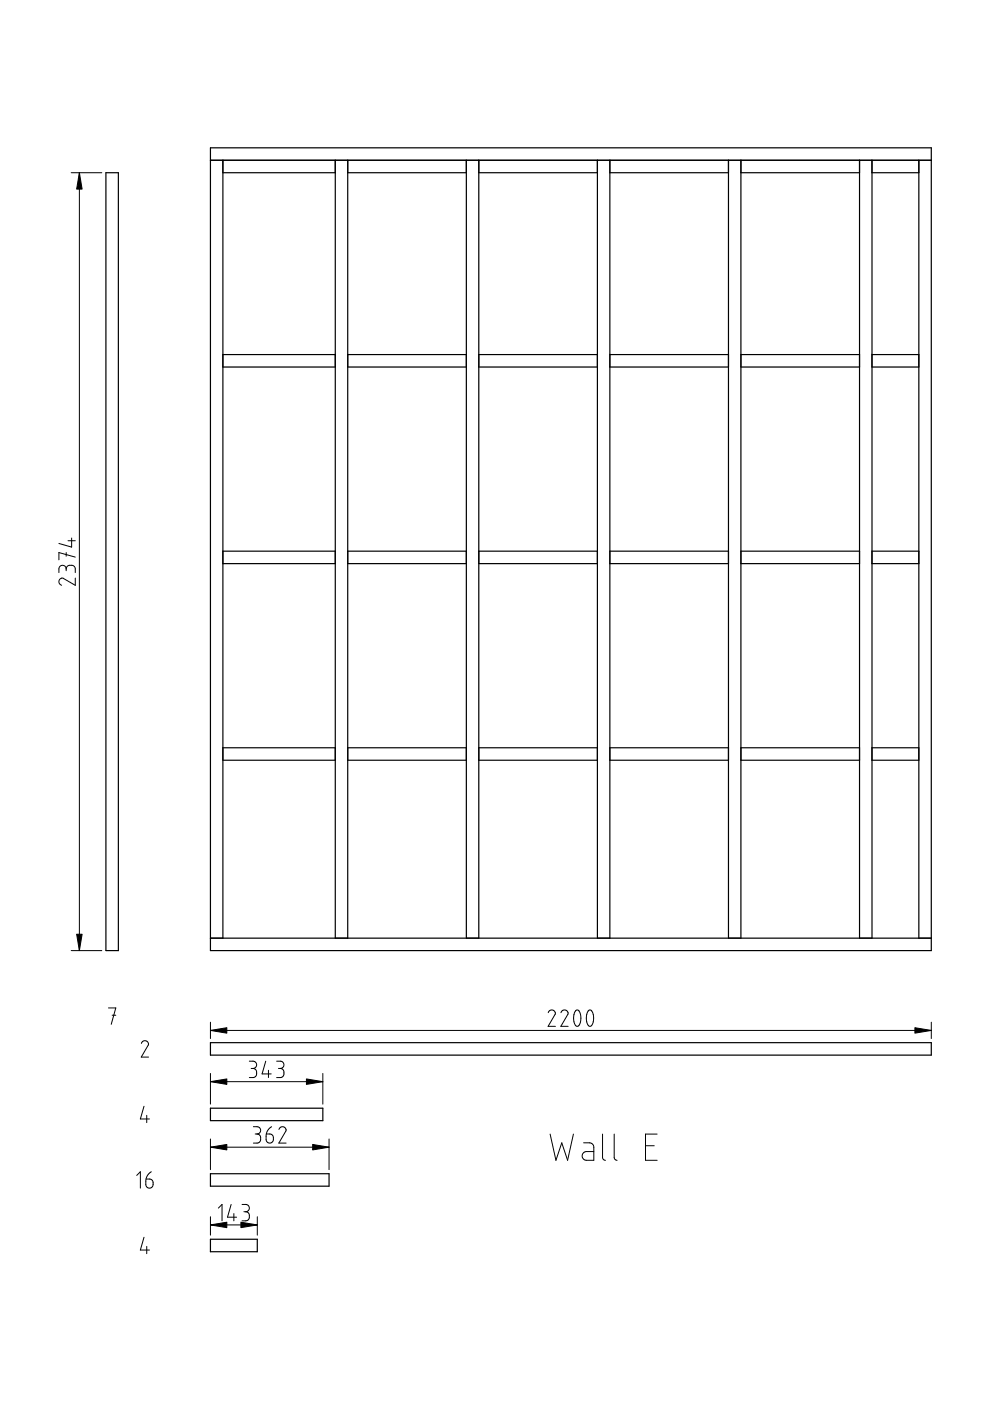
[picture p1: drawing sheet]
<svg xmlns="http://www.w3.org/2000/svg" width="210mm" height="297mm" viewBox="0 0 210 297" stroke-linecap="round" stroke-linejoin="round" font-family="sans-serif">
<g fill="none" stroke="#000" stroke-width=".25">
<path d="M22.5 36.6h2.6v164.9h-2.6zM44.6 31.3h152.9v170.2h-152.9zM44.6 34h152.9M47.3 34v164.9M47.3 36.6h23.8M71.1 34v164.9M73.7 34v164.9M73.7 36.6h25.2M98.9 34v164.9M101.5 34v164.9M101.5 36.6h25.2M126.7 34v164.9"/>
<path d="M129.3 34v164.9M129.3 36.6h25.2M154.5 34v164.9M157.1 34v164.9M157.1 36.6h25.1M182.2 34v164.9M184.9 34v164.9M184.9 36.6h9.9M194.8 34v164.9M47.3 75.2h23.8M47.3 77.8h23.8M73.7 75.2h25.2"/>
<path d="M73.7 77.8h25.2M101.5 75.2h25.2M101.5 77.8h25.2M129.3 75.2h25.2M129.3 77.8h25.2M157.1 75.2h25.1M157.1 77.8h25.1M184.9 75.2h9.9M184.9 77.8h9.9M47.3 116.9h23.8M47.3 119.5h23.8M73.7 116.9h25.2"/>
<path d="M73.7 119.5h25.2M101.5 116.9h25.2M101.5 119.5h25.2M129.3 116.9h25.2M129.3 119.5h25.2M157.1 116.9h25.1M157.1 119.5h25.1M184.9 116.9h9.9M184.9 119.5h9.9M47.3 158.5h23.8M73.7 158.5h25.2M101.5 158.5h25.2"/>
<path d="M129.3 158.5h25.2M157.1 158.5h25.1M184.9 158.5h9.9M47.3 161.2h23.8M73.7 161.2h25.2M101.5 161.2h25.2M129.3 161.2h25.2M157.1 161.2h25.1M184.9 161.2h9.9M44.6 198.9h152.9M44.6 221.1h152.9v2.6h-152.9zM44.6 235h23.8v2.6h-23.8z"/>
<path d="M44.6 248.9h25.2v2.6h-25.2zM44.6 262.7h10v2.7h-10z"/>
</g>
<g fill="none" stroke="#000" stroke-width=".21">
<path d="M15.1 36.6h6.5M16.8 36.6v164.9M14 117.2v.7M14.4 114.6h1.6M15.2 114.1v1.9l-2.7-.8M16 118.1l-3.5-.9v1.5M14 120.6l-.3-.6-.8-.1-.4 .5v1M14 120.6l.1-.4 .4-.3h1l.4 .5 .1 1M14 120.6v.4M16 122.6v1.5l-2.8-1.5-.5 .2-.2 .5 .1 .5 .5 .3M15.1 201.5h6.5M23 213.7h1.5l-.9 3.5"/>
<path d="M23.8 215.2h.7M44.6 216.7v3.5M44.6 218.5h152.9M116.2 214.7l.3-.4 .6-.2 .4 .3 .3 .5-1.6 2.7h1.6M118.9 214.7l.3-.4 .6-.2 .4 .3 .3 .5-1.6 2.7h1.6M122.1 214.3l.3-.2 .3 .2 .4 1.2-.1 1.4-.3 .5-.3 .2-.5-.4-.3-.9 .1-1.3zM124.8 214.3l.3-.2 .3 .2 .4 1.2-.1 1.4-.3 .5-.3 .2-.5-.4-.3-.9 .1-1.3zM197.5 216.7v3.5M30 221.2l.3-.4 .5-.1 .5 .2 .2 .5-1.5 2.7h1.5M30.5 234.5l-.7 2.7h1.9M31.1 236.5v1.5M44.6 227.6v6.5"/>
<path d="M44.6 229.3h23.8M52.9 225h1l.4 .4v.8l-.7 .3M53.3 226.5h.3M53.6 226.5l.4 .1 .3 .4 .1 1-.5 .4-1 .1M53.7 238.9h1l.5 .4-.1 .8-.6 .3M56.3 225l-.7 2.7h1.9M56.9 226.9v1.6M57.6 238.9l-.6 .4-.4 .7-.2 1.6 .1 .4 .3 .3 .8-.1 .4-.5-.2-.9-.4-.3-.9-.1M58.7 225h.9l.5 .4v.8l-.7 .3M59 226.5h.4M59.1 239.5l.3-.5 .6-.1 .4 .2 .3 .5-1.6 2.8h1.6M59.4 226.5l.4 .1 .3 .4v1l-.4 .4-1 .1"/>
<path d="M68.4 227.6v6.5M29 249.2l.8-.8v3.5M32.1 248.4l-.6 .5-.4 .6-.2 1.6 .1 .4 .3 .3h.8l.4-.5-.2-1-.4-.3h-.9M44.6 241.5v6.5M44.6 243.2h25.2M44.6 258v3.9M44.6 259.7h10M46.3 256.1l.8-.7v3.4M49 255.4l-.8 2.7h2M49.6 257.3v1.5M51.3 255.4h1l.5 .4v.7l-.7 .4M51.7 256.9h.4"/>
<path d="M52.1 256.9l.4 .1 .3 .3v1.1l-.5 .4h-1M54.1 240.4h.4M54.5 240.4l.4 .1 .3 .4v1l-.5 .4-1 .1M54.6 258v3.9M69.8 241.5v6.5M116.6 240.4l1.3 5.6 1.2-3.7 1.2 3.7 1.3-5.6M123.7 242.3h1.5l.6 .5 .1 3.2h-1.6l-.6-.2-.3-.7 .4-.8 .5-.1h1.6M127.8 240.4v5.1l.2 .3 .4 .2M130.2 240.4v5.1l.2 .3 .4 .2M136.9 242.9h1.8M139.3 240.4h-2.4v5.6h2.4M30.5 262.3l-.7 2.7h1.9"/>
<path d="M31.1 264.3v1.5"/>
</g>
<path d="M16.8 36.6l.6 3.5h-1.1zM16.3 198.1h1.1l-.6 3.4zM44.6 218.5l3.5-.6v1.2zM194 217.9l3.5 .6-3.5 .6zM44.6 229.3l3.5-.5v1.1zM65 228.8l3.4 .5-3.4 .6zM44.6 243.2l3.5-.6v1.2zM44.6 259.7l3.5-.6v1.2zM51.1 259.1l3.5 .6-3.5 .6zM66.3 242.6l3.5 .6-3.5 .6z" fill="#000" stroke="#000" stroke-width=".21"/>
</svg>
